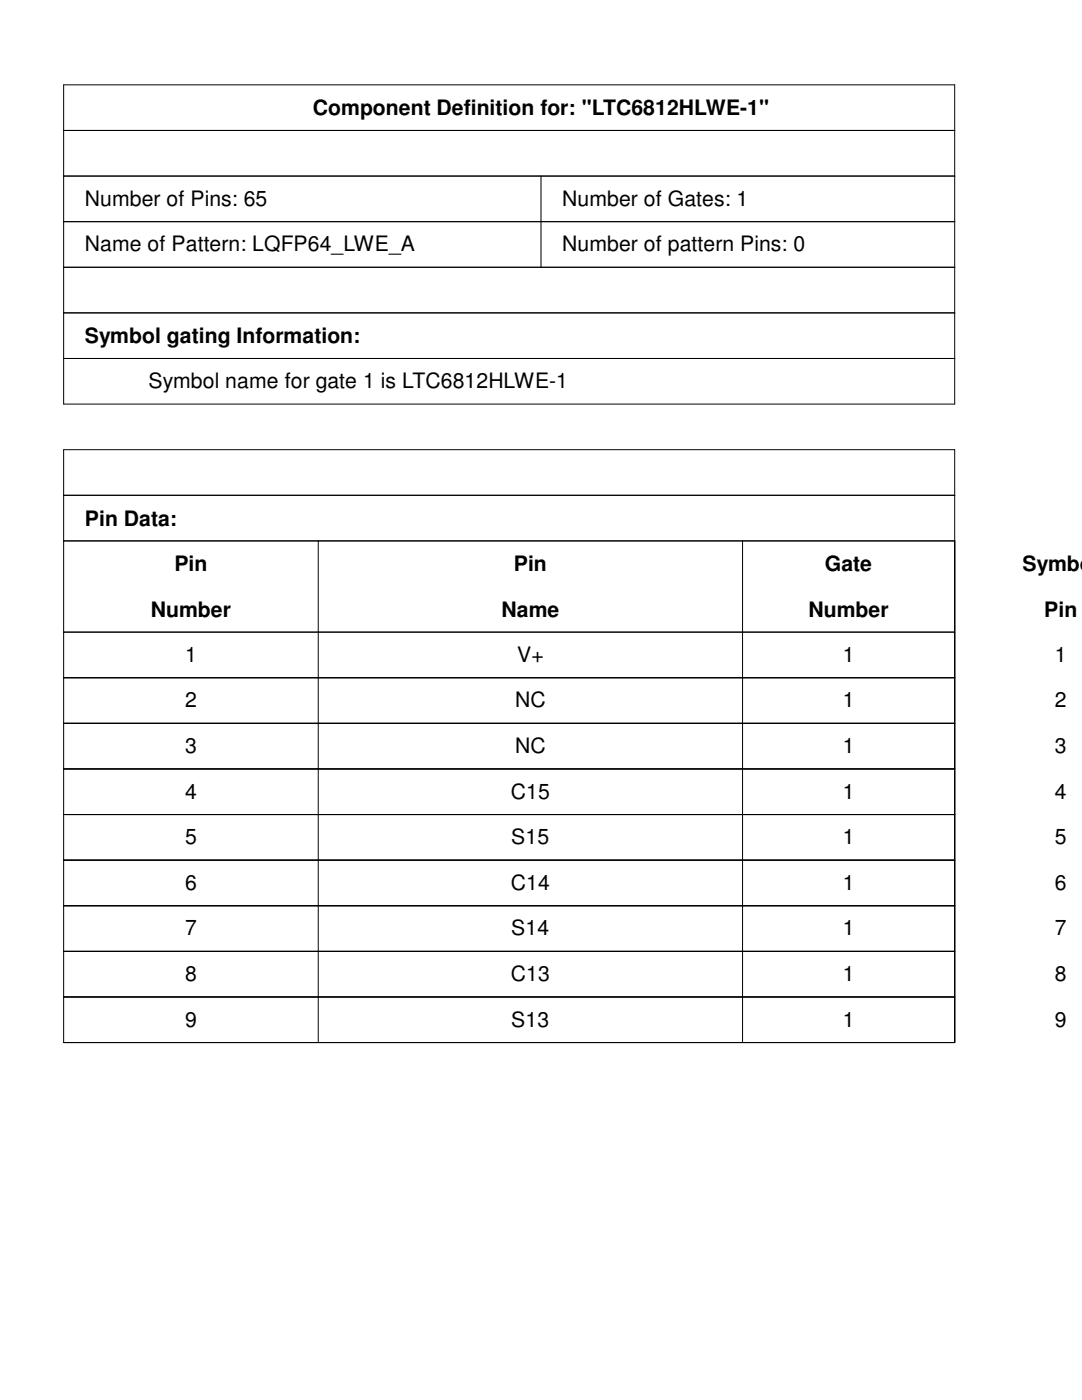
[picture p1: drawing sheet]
<svg xmlns="http://www.w3.org/2000/svg" width="216mm" height="279mm" viewBox="0 0 216 279" stroke-linecap="round" stroke-linejoin="round" font-family="sans-serif">
<defs><g id="words">
<g font-size="4.2">
<text x="62.4" y="23">Component Definition for: &quot;LTC6812HLWE-1&quot;</text>
<text x="16.9" y="41.1">Number of Pins: 65</text>
<text x="112.2" y="41.1">Number of Gates: 1</text>
<text x="16.9" y="50.2">Name of Pattern: LQFP64_LWE_A</text>
<text x="112.2" y="50.2">Number of pattern Pins: 0</text>
<text x="16.9" y="68.5">Symbol gating Information:</text>
<text x="29.6" y="77.5">Symbol name for gate 1 is LTC6812HLWE-1</text>
<text x="16.9" y="104.9">Pin Data:</text>
<text x="34.8" y="114">Pin</text>
<text x="102.5" y="114">Pin</text>
<text x="164.6" y="114">Gate</text>
<text x="204" y="114">Symbo</text>
<text x="30.1" y="123.1">Number</text>
<text x="100.1" y="123.1">Name</text>
<text x="161.3" y="123.1">Number</text>
<text x="208.4" y="123.1">Pin</text>
<text x="36.9" y="132.1">1</text>
<text x="103.2" y="132.1">V+</text>
<text x="168.1" y="132.1">1</text>
<text x="210.5" y="132.1">1</text>
<text x="36.9" y="141.2">2</text>
<text x="102.8" y="141.2">NC</text>
<text x="168.1" y="141.2">1</text>
<text x="210.5" y="141.2">2</text>
<text x="36.9" y="150.3">3</text>
<text x="102.8" y="150.3">NC</text>
<text x="168.1" y="150.3">1</text>
<text x="210.5" y="150.3">3</text>
<text x="36.9" y="159.4">4</text>
<text x="101.9" y="159.4">C15</text>
<text x="168.1" y="159.4">1</text>
<text x="210.5" y="159.4">4</text>
<text x="36.9" y="168.5">5</text>
<text x="102" y="168.5">S15</text>
<text x="168.1" y="168.5">1</text>
<text x="210.5" y="168.5">5</text>
<text x="36.9" y="177.6">6</text>
<text x="101.9" y="177.6">C14</text>
<text x="168.1" y="177.6">1</text>
<text x="210.5" y="177.6">6</text>
<text x="36.9" y="186.7">7</text>
<text x="102" y="186.7">S14</text>
<text x="168.1" y="186.7">1</text>
<text x="210.5" y="186.7">7</text>
<text x="36.9" y="195.8">8</text>
<text x="101.9" y="195.8">C13</text>
<text x="168.1" y="195.8">1</text>
<text x="210.5" y="195.8">8</text>
<text x="36.9" y="204.9">9</text>
<text x="102" y="204.9">S13</text>
<text x="168.1" y="204.9">1</text>
<text x="210.5" y="204.9">9</text>
</g>
</g></defs>
<g fill="none" stroke="#000" stroke-width=".2">
<path d="M12.7 16.9h177.8v63.7h-177.8zM12.7 26h177.8M12.7 35.1h177.8M107.9 35.1v18.2M12.7 44.2h177.8M12.7 53.3h177.8M12.7 62.4h177.8M12.7 71.5h177.8M12.7 89.7h177.8v118.4h-177.8zM12.7 98.8h177.8M12.7 108h177.8M63.5 108v100.1"/>
<path d="M148.2 108v100.1M12.7 126.2h177.8M12.7 135.3h177.8M12.7 144.4h177.8M12.7 153.5h177.8M12.7 162.6h177.8M12.7 171.7h177.8M12.7 180.8h177.8M12.7 189.9h177.8M12.7 199h177.8"/>
</g>
<use href="#words"/>
</svg>
